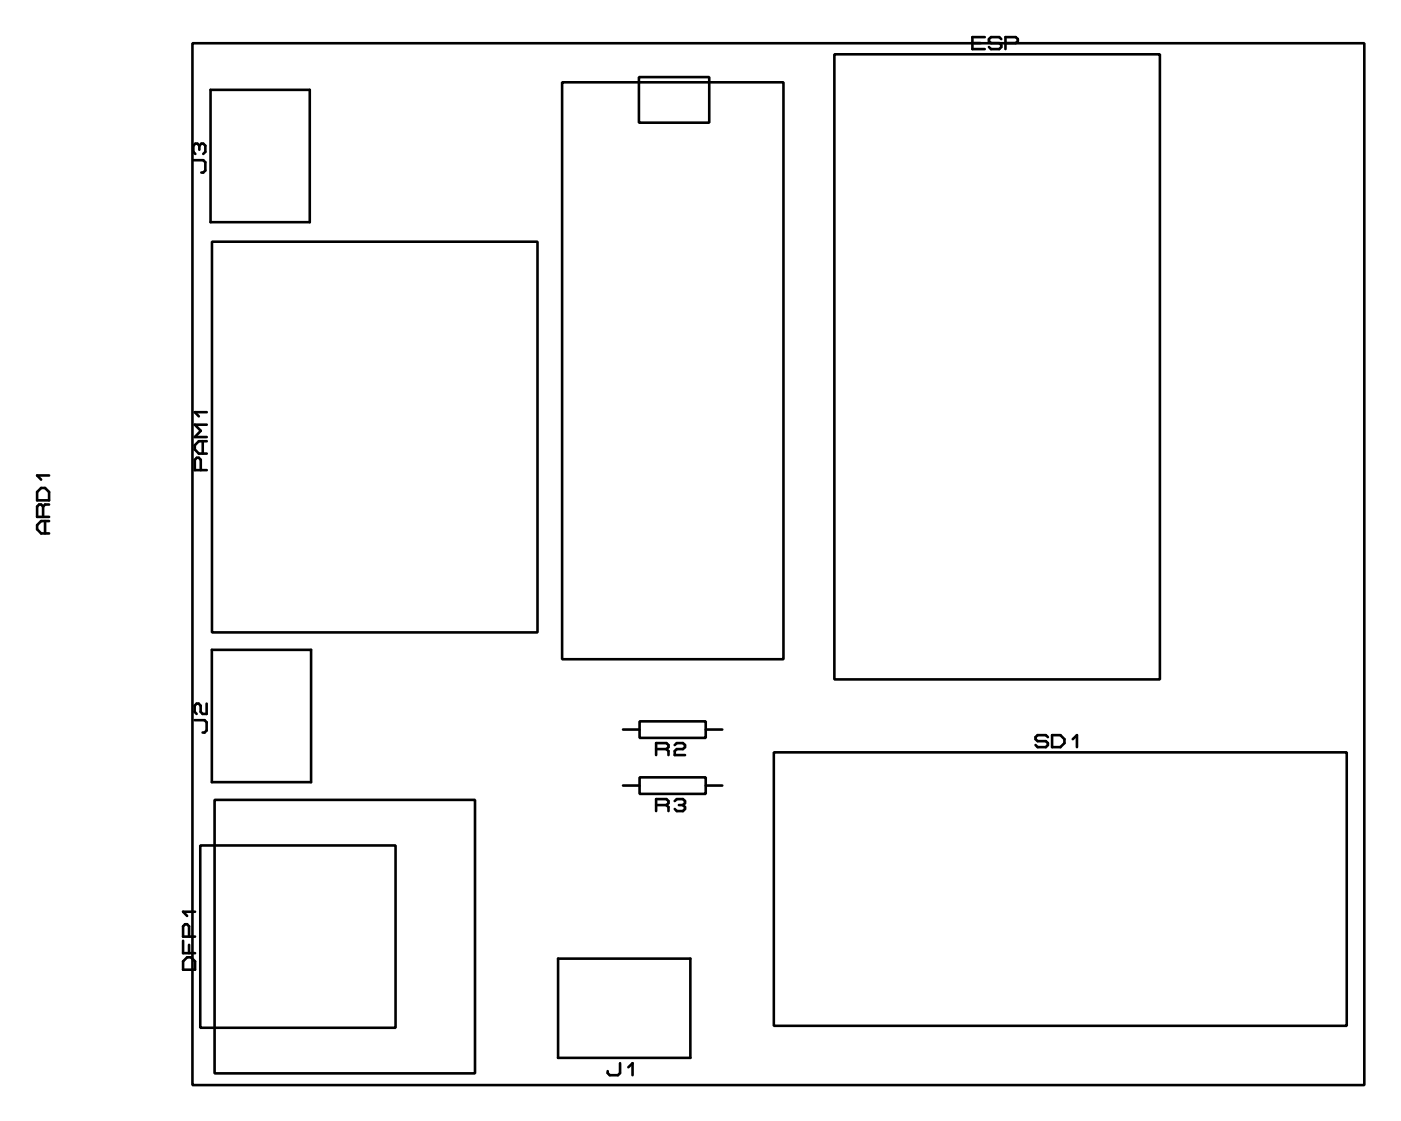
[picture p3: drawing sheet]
<svg xmlns="http://www.w3.org/2000/svg" width="108mm" height="86mm" viewBox="0 0 108 86" stroke-linecap="round" stroke-linejoin="round" font-family="sans-serif">
<g fill="none" stroke="#000" stroke-width=".2">
<path d="M14.8 3.3h90v80h-90zM14.8 12.3h.8l.2 .2v.6l-.2 .1h-.1M15.3 11.2l.2-.2h.1l.2 .2v.5l-.2 .1M15.3 11.2l-.1-.2h-.2l-.2 .2v.5l.2 .1M15.3 11.2v.3M16.2 6.9h7.6v10.2h-7.6zM16.3 18.6h25v30h-25zM43.2 6.3h17v44.3h-17zM49.1 5.9h5.4v3.5h-5.4zM64.1 4.2h25v48h-25zM74.7 3.3h.6M75.6 2.8h-.9v1h.9"/>
<path d="M76.9 3l-.2-.2h-.6l-.2 .2v.2l.2 .1h.6l.2 .2v.1l-.2 .2h-.6l-.2-.2M77.2 3.3h.8l.2-.1v-.2l-.2-.2h-.8v1M3.2 37.5h.3l.3 .3v.6h-1v-.6zM3.3 38.9l-.1-.2h-.2l-.2 .2v.8h1M3.3 38.9v.8M3.8 38.7h-.3l-.2 .2M3.8 36.5h-1l.4 .3M15.4 36.1v-.8l-.1-.2h-.2l-.1 .2v.8h.9M15.6 33.9v.9M15.9 33.9h-.6l-.3 .3v.3l.3 .3h.6M15.9 32.6h-.9l.4 .5-.4 .5h.9M15.9 31.6h-.9l.3 .4"/>
<path d="M3.5 40v1M3.8 40h-.6l-.4 .3v.3l.4 .4h.6M14.9 55.3h.8l.2 .2v.6l-.2 .1h-.1M15.9 54v.8h-.3l-.2-.1v-.5l-.1-.2h-.2l-.2 .2v.5l.2 .1M16.3 49.9h7.6v10.2h-7.6zM47.8 56h1.3M49.1 55.4h5.1v1.3h-5.1zM49.1 59.7h5.1v1.3h-5.1zM50.4 57.5h.8M51.2 57.5l.1-.1v-.2l-.1-.1h-.8v.9M51.2 57.5l.1 .2v.3M51.8 57.2l.2-.1h.4l.2 .1v.2l-.2 .1h-.4l-.2 .2v.3h.8"/>
<path d="M54.2 56h1.3M59.4 57.8h44v21h-44zM80.5 56.6l-.2-.2h-.6l-.2 .2v.2l.2 .1h.6l.2 .2v.1l-.2 .2h-.6l-.2-.2M80.8 56.4h.6l.3 .4v.3l-.3 .3h-.6zM82.4 56.8l.3-.4v1M14.1 73.8l.3-.3h.3l.3 .3v.7h-.9zM14.1 72.2v1h.9M14.5 71.9v-.8l-.1-.1h-.2l-.1 .1v.8h.9M14.5 72.5v.7M15 70h-.9l.3 .3M15.4 64.9h15v14h-15zM16.5 61.4h20v21h-20z"/>
<path d="M42.9 73.6h10.1v7.6h-10.1zM47.8 60.3h1.3M50.4 61.8h.8M51.2 61.8l.1-.1v-.2l-.1-.1h-.8v.9M51.2 61.8l.1 .2v.3M51.8 61.5l.2-.1h.4l.2 .1v.2l-.2 .1M52.1 61.8h.3M52.4 61.8l.2 .2v.1l-.2 .2h-.4l-.2-.2M54.2 60.3h1.3M47.6 81.6v.8l-.1 .2h-.7l-.1-.2v-.2M48.3 81.9l.3-.3v1"/>
</g>
</svg>
